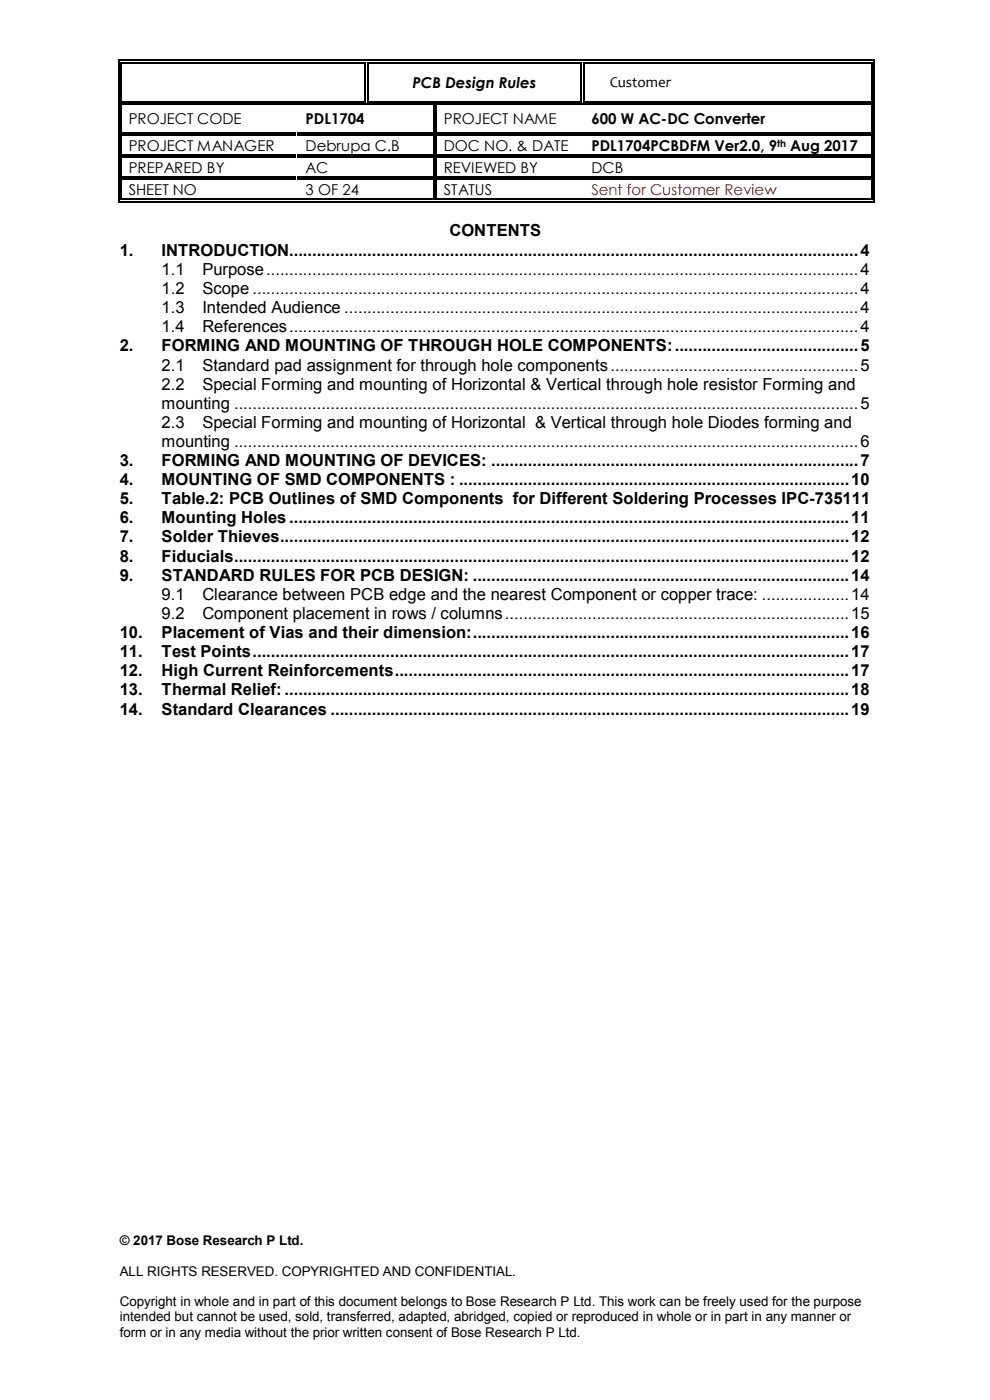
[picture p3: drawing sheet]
<svg xmlns="http://www.w3.org/2000/svg" width="210mm" height="297mm" viewBox="0 0 210 297" stroke-linecap="round" stroke-linejoin="round" font-family="sans-serif">
<defs><g id="words">
<g font-size="3.5">
<text x="95.3" y="50.2">CONTENTS</text>
<text x="25.4" y="54.2">1.</text>
<text x="34.3" y="54.2">INTRODUCTION............................................................................................................................4</text>
<text x="34.3" y="58.3">1.1</text>
<text x="42.9" y="58.3">Purpose.................................................................................................................................4</text>
<text x="34.3" y="62.4">1.2</text>
<text x="42.9" y="62.4">Scope ....................................................................................................................................4</text>
<text x="34.3" y="66.4">1.3</text>
<text x="34.3" y="70.5">1.4</text>
<text x="42.9" y="66.4">Intended Audience ................................................................................................................4</text>
<text x="42.9" y="70.5">References............................................................................................................................4</text>
<text x="25.4" y="74.5">2.</text>
<text x="34.3" y="74.5">FORMING AND MOUNTING OF THROUGH HOLE COMPONENTS:........................................5</text>
<text x="34.3" y="78.6">2.1</text>
<text x="34.3" y="82.7">2.2</text>
<text x="42.9" y="78.6">Standard pad assignment for through hole components......................................................5</text>
<text x="42.9" y="82.7">Special Forming and mounting of Horizontal &amp; Vertical through hole resistor Forming and</text>
<text x="34.3" y="86.7">mounting ........................................................................................................................................5</text>
<text x="34.3" y="90.8">2.3</text>
<text x="34.3" y="94.8">mounting ........................................................................................................................................6</text>
<text x="42.9" y="90.8">Special Forming and mounting of Horizontal &amp; Vertical through hole Diodes forming and</text>
<text x="25.4" y="98.8">3.</text>
<text x="34.3" y="98.8">FORMING AND MOUNTING OF DEVICES: ................................................................................7</text>
<text x="25.4" y="102.9">4.</text>
<text x="25.4" y="107">5.</text>
<text x="34.3" y="102.9">MOUNTING OF SMD COMPONENTS : .....................................................................................10</text>
<text x="34.3" y="107">Table.2: PCB Outlines of SMD Components for Different Soldering Processes IPC-735111</text>
<text x="25.4" y="111">6.</text>
<text x="34.3" y="111">Mounting Holes..........................................................................................................................11</text>
<text x="25.4" y="115.1">7.</text>
<text x="25.4" y="119.1">8.</text>
<text x="34.3" y="115.1">Solder Thieves............................................................................................................................12</text>
<text x="34.3" y="119.1">Fiducials......................................................................................................................................12</text>
<text x="25.4" y="123.2">9.</text>
<text x="34.3" y="123.2">STANDARD RULES FOR PCB DESIGN: ..................................................................................14</text>
<text x="34.3" y="127.3">9.1</text>
<text x="34.3" y="131.4">9.2</text>
<text x="42.9" y="127.3">Clearance between PCB edge and the nearest Component or copper trace: ...................14</text>
<text x="42.9" y="131.4">Component placement in rows / columns...........................................................................15</text>
<text x="25.4" y="135.4">10.</text>
<text x="34.3" y="135.4">Placement of Vias and their dimension:..................................................................................16</text>
<text x="25.4" y="139.4">11.</text>
<text x="25.4" y="143.5">12.</text>
<text x="34.3" y="139.4">Test Points..................................................................................................................................17</text>
<text x="34.3" y="143.5">High Current Reinforcements...................................................................................................17</text>
<text x="25.4" y="147.5">13.</text>
<text x="34.3" y="147.5">Thermal Relief: ...........................................................................................................................18</text>
<text x="25.4" y="151.6">14.</text>
<text x="34.3" y="151.6">Standard Clearances .................................................................................................................19</text>
</g>
<g font-size="3.2">
<text x="87.5" y="18.7">PCB Design Rules</text>
<text x="129.3" y="18.5">Customer</text>
<text x="27.3" y="26.4">PROJECT CODE</text>
<text x="64.8" y="26.4">PDL1704</text>
<text x="94.1" y="26.4">PROJECT NAME</text>
<text x="125.4" y="26.4">600 W AC-DC Converter</text>
<text x="27.3" y="32">PROJECT MANAGER</text>
<text x="64.8" y="32">Debrupa C.B</text>
<text x="94.1" y="32">DOC NO. &amp; DATE</text>
<text x="125.4" y="32">PDL1704PCBDFM Ver2.0, 9</text>
<text x="167.6" y="32">Aug 2017</text>
<text x="27.3" y="36.7">PREPARED BY</text>
<text x="27.3" y="41.4">SHEET NO</text>
<text x="64.8" y="36.7">AC</text>
<text x="64.8" y="41.4">3 OF 24</text>
<text x="94.1" y="36.7">REVIEWED BY</text>
<text x="94.1" y="41.4">STATUS</text>
<text x="125.4" y="36.7">DCB</text>
</g>
<text font-size="3.2" fill="#f00" x="125.4" y="41.4">Sent for Customer Review</text>
<g font-size="2.8">
<text x="25.4" y="264.1">© 2017 Bose Research P Ltd.</text>
<text x="25.4" y="270.6">ALL RIGHTS RESERVED. COPYRIGHTED AND CONFIDENTIAL.</text>
<text x="25.4" y="277.1">Copyright in whole and in part of this document belongs to Bose Research P Ltd. This work can be freely used for the purpose</text>
<text x="25.4" y="280.3">intended but cannot be used, sold, transferred, adapted, abridged, copied or reproduced in whole or in part in any manner or</text>
<text x="25.4" y="283.6">form or in any media without the prior written consent of Bose Research P Ltd.</text>
</g>
<text font-size="2.1" x="164.8" y="31.1">th</text>
</g></defs>
<g fill="#000">
<path d="M25 12.7h.3v.8h-.3zM25 12.7h.8v.3h-.8zM25.5 13.2h.3v.3h-.3zM77.3 13.5h.3zM77.3 12.7h.8v.3h-.8zM77.3 13.2h.3v.3h-.3zM77.9 13.5h.2zM77.9 13.2h.2v.3h-.2zM123.1 13.5h.3zM123.1 12.7h.8v.3h-.8zM123.1 13.2h.3v.3h-.3zM123.7 13.5h.2z"/>
<path d="M123.7 13.2h.2v.3h-.2zM148.2 12.7h.7v.3h-.7zM148.2 13.2h.7v.3h-.7zM184.8 12.7h.7v.3h-.7zM184.8 13.2h.2v.3h-.2zM185.3 12.7h.2v.8h-.2zM25 22.2l.3 .1zM25 21.5h.3v.7h-.3zM25 28.8l.3 .1zM25 28.1h.3v.7h-.3zM25 33.5h.3zM25 32.7h.3v.8h-.3z"/>
<path d="M25 38.2h.3zM25 37.4h.3v.8h-.3zM25.5 22.2l.3 .1zM25.5 21.5h.3v.2h-.3zM25.5 22h.3v.2h-.3zM25.5 28.8l.3 .1zM25.5 28.1h.3v.2h-.3zM25.5 28.6h.3v.2h-.3zM25.5 33.5h.3zM25.5 32.7h.3v.3h-.3zM25.5 33.2h.3v.3h-.3zM25.5 38.2h.3z"/>
<path d="M25.5 37.4h.3v.3h-.3zM25.5 37.9h.3v.3h-.3zM62.8 21.5h.8v.2h-.8zM62.8 22h.8v.2h-.8zM77.3 21.5h.3v.2h-.3zM77.3 22h.8v.2h-.8zM77.9 21.5h.2v.2h-.2zM91.9 22.2l.2 .1zM91.9 21.5h.7v.2h-.7zM91.9 22h.2v.2h-.2zM91.9 28.8l.2 .1zM91.9 28.1h.2v.2h-.2z"/>
<path d="M91.9 28.6h.2v.2h-.2zM91.9 33.5h.2zM91.9 32.7h.2v.3h-.2zM91.9 33.2h.2v.3h-.2zM91.9 38.2h.2zM91.9 37.4h.2v.3h-.2zM91.9 37.9h.2v.3h-.2zM92.4 22.2l.2 .1zM92.4 22h.2v.2h-.2zM92.4 28.8l.2 .1zM92.4 28.1h.2v.2h-.2zM92.4 28.6h.2v.2h-.2z"/>
<path d="M92.4 33.5h.2zM92.4 32.7h.2v.3h-.2zM92.4 33.2h.2v.3h-.2zM92.4 38.2h.2zM92.4 37.4h.2v.3h-.2zM92.4 37.9h.2v.3h-.2zM123.1 21.5h.3v.2h-.3zM123.1 22h.8v.2h-.8zM123.7 21.5h.2v.2h-.2zM123.9 21.5h.8v.2h-.8zM123.9 22h.8v.2h-.8zM148.2 21.5h.7v.2h-.7z"/>
<path d="M148.2 22h.7v.2h-.7zM184.8 22.2l.2 .1zM184.8 21.5h.2v.2h-.2zM184.8 22h.2v.2h-.2zM184.8 28.8l.2 .1zM184.8 28.1h.2v.2h-.2zM184.8 28.6h.2v.2h-.2zM184.8 33.5h.2zM184.8 32.7h.2v.3h-.2zM184.8 33.2h.2v.3h-.2zM184.8 38.2h.2zM184.8 37.4h.2v.3h-.2z"/>
<path d="M184.8 37.9h.2v.3h-.2zM185.3 22.2l.2 .1zM185.3 21.5h.2v.7h-.2zM185.3 28.8l.2 .1zM185.3 28.1h.2v.7h-.2zM185.3 33.5h.2zM185.3 32.7h.2v.8h-.2zM185.3 38.2h.2zM185.3 37.4h.2v.8h-.2zM25 42.1h.3v.8h-.3zM25 42.6h.8v.3h-.8zM25.5 42.1h.3v.3h-.3z"/>
<path d="M62.8 42.1h.8v.3h-.8zM62.8 42.6h.8v.3h-.8zM91.9 42.1h.2v.3h-.2zM91.9 42.6h.7v.3h-.7zM92.4 42.1h.2v.3h-.2zM123.4 42.1h.8v.3h-.8zM123.4 42.6h.8v.3h-.8zM184.8 42.6h.7v.3h-.7zM184.8 42.1h.2v.3h-.2zM185.3 42.1h.2v.8h-.2z"/>
</g>
<g fill="none" stroke="#000" stroke-width=".25">
<path d="M25.1 13.5v8M25.7 13.5v8M25.8 12.8h51.5M25.8 13.3h51.5M77.5 13.5v8M78 13.5v8M78.1 12.8h45M78.1 13.3h45M123.3 13.5v8M123.8 13.5v8M123.9 12.8h24.3M123.9 13.3h24.3"/>
<path d="M148.9 12.8h35.9M148.9 13.3h35.9M184.9 13.5v8M185.4 13.5v8M25.1 22.3v5.8M25.1 28.9v3.8M25.1 33.5v3.9M25.1 38.2v3.9M25.7 22.3v5.8M25.7 28.9v3.8M25.7 33.5v3.9M25.7 38.2v3.9"/>
<path d="M25.8 21.6h37M25.8 22.1h37M25.8 28.2h37M25.8 28.7h37M25.8 32.9h37M25.8 33.4h37M25.8 37.5h37M25.8 38.1h37M63 28.2h28.9M63 28.7h28.9M63 32.9h28.9M63 33.4h28.9"/>
<path d="M63 37.5h28.9M63 38.1h28.9M63.6 21.6h13.7M63.6 22.1h13.7M78.1 21.6h13.8M78.1 22.1h13.8M92 22.3v5.8M92 28.9v3.8M92 33.5v3.9M92 38.2v3.9M92.5 22.3v5.8M92.5 28.9v3.8"/>
<path d="M92.5 33.5v3.9M92.5 38.2v3.9M92.6 21.6h30.5M92.6 22.1h30.5M92.6 28.2h30.8M92.6 28.7h30.8M92.6 32.9h30.8M92.6 33.4h30.8M92.6 37.5h30.8M92.6 38.1h30.8M123.6 28.2h61.2M123.6 28.7h61.2"/>
<path d="M123.6 32.9h61.2M123.6 33.4h61.2M123.6 37.5h61.2M123.6 38.1h61.2M124.7 21.6h23.5M124.7 22.1h23.5M148.9 21.6h35.9M148.9 22.1h35.9M184.9 22.3v5.8M184.9 28.9v3.8M184.9 33.5v3.9M184.9 38.2v3.9"/>
<path d="M185.4 22.3v5.8M185.4 28.9v3.8M185.4 33.5v3.9M185.4 38.2v3.9M25.8 42.8h37M25.8 42.2h37M63.6 42.8h28.3M63.6 42.2h28.3M92.6 42.8h30.8M92.6 42.2h30.8M124.2 42.8h60.6M124.2 42.2h60.6"/>
</g>
<use href="#words"/>
</svg>
